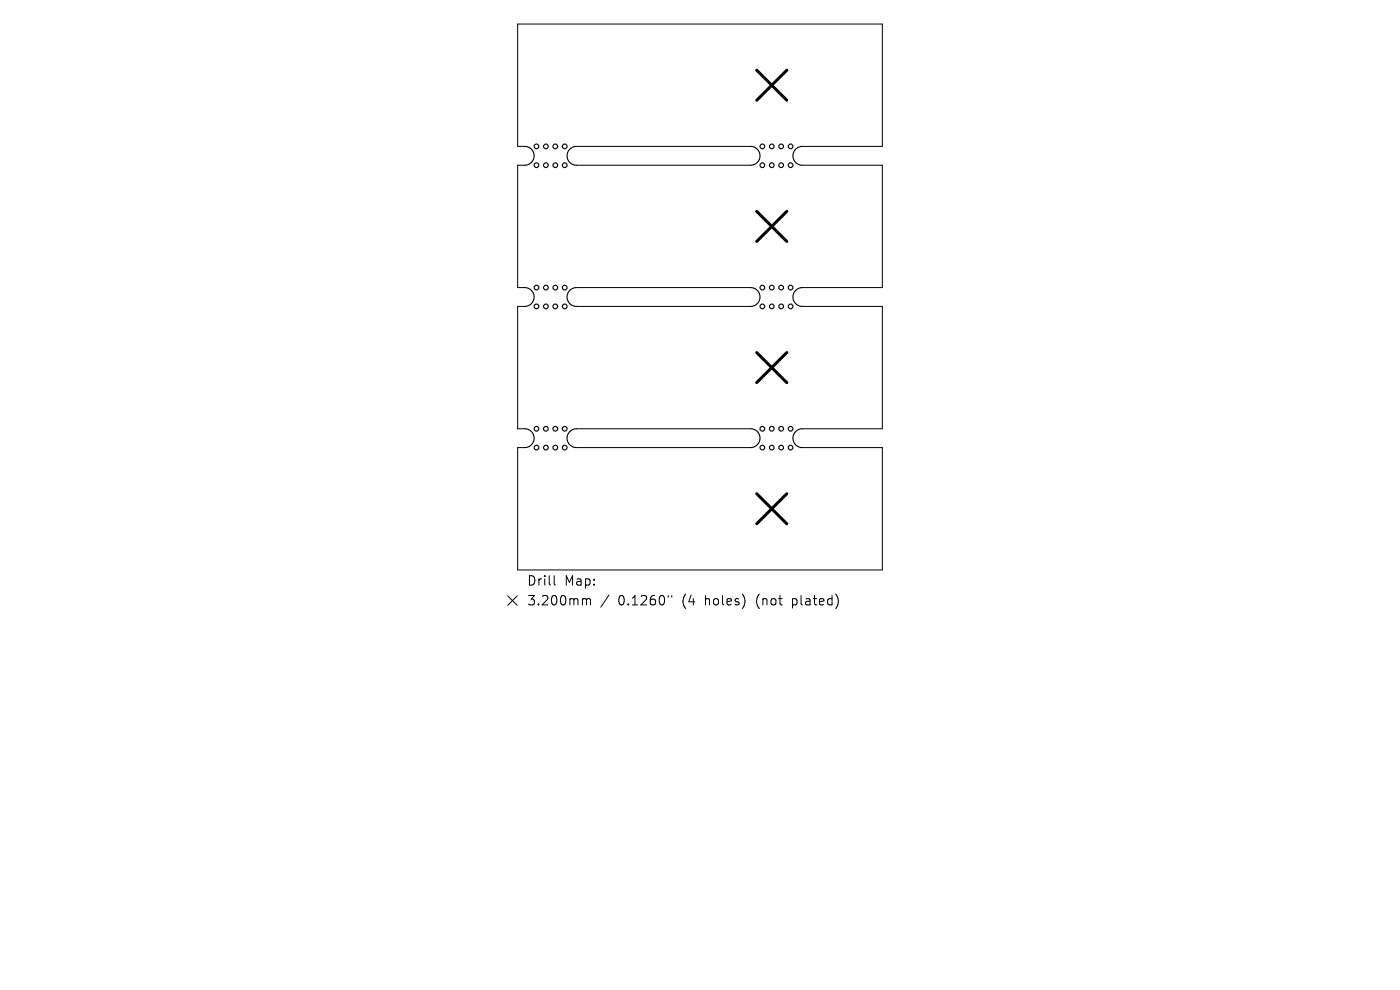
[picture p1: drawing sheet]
<svg xmlns="http://www.w3.org/2000/svg" width="297mm" height="210mm" viewBox="0 0 297 210" stroke-linecap="round" stroke-linejoin="round" font-family="sans-serif">
<defs><g id="words">
<g font-size="2.8">
<text x="111.7" y="124.5">Drill</text>
<text x="119.7" y="124.5">Map:</text>
<text x="111.7" y="128.7">3.200mm</text>
<text x="131.2" y="128.7">0.1260&quot;</text>
<text x="144.9" y="128.7">(4</text>
<text x="149.8" y="128.7">holes)</text>
<text x="160.9" y="128.7">(not</text>
<text x="168.7" y="128.7">plated)</text>
</g>
</g></defs>
<g fill="none" stroke="#000" stroke-width=".21">
<path d="M111.3 31.1h-1.5v-26h77.4v26h-17M111.3 35h-1.5v26h1.5M122.3 31.1h36.9M122.3 35h36.9M170.2 35h17v26h-17M111.3 65h-1.5v26h1.5M122.3 65h36.9M122.3 61h36.9M170.2 65h17v26h-17M111.3 94.9h-1.5v26h77.4v-26h-17M122.3 91h36.9M122.3 94.9h36.9"/>
<path d="M107.7 126.4l2 2M109.7 126.4l-2 2M117.6 122.1v1.7l.2 .3M123.8 127l.5 .1 .1 .2M124.4 127.3l.3-.3 .5 .1 .1 1.2M124.4 127.3v1M129.2 126.2l-1.7 2.6M141.8 126.3v.4M142.5 126.3v.4"/>
</g>
<g fill="none" stroke="#000" stroke-width=".24">
<path d="M111.3 31.1a2 2 0 0 1 2 2 2 2 0 0 1-2 1.9M122.3 31.1a2 2 0 0 0-2 2 2 2 0 0 0 2 1.9M159.2 31.1a2 2 0 0 1 2 2 2 2 0 0 1-2 1.9M170.2 31.1a2 2 0 0 0-2 2 2 2 0 0 0 2 1.9M111.3 61a2 2 0 0 1 2 2 2 2 0 0 1-2 2M122.3 61a2 2 0 0 0-2 2 2 2 0 0 0 2 2M159.2 61a2 2 0 0 1 2 2 2 2 0 0 1-2 2M170.2 61a2 2 0 0 0-2 2 2 2 0 0 0 2 2M111.3 91a2 2 0 0 1 2 2 2 2 0 0 1-2 1.9M122.3 91a2 2 0 0 0-2 2 2 2 0 0 0 2 1.9M159.2 91a2 2 0 0 1 2 2 2 2 0 0 1-2 1.9M170.2 91a2 2 0 0 0-2 2 2 2 0 0 0 2 1.9"/>
<circle cx="113.8" cy="31.1" r=".5"/>
<circle cx="113.8" cy="35" r=".5"/>
<circle cx="115.8" cy="31.1" r=".5"/>
<circle cx="115.8" cy="35" r=".5"/>
<circle cx="117.8" cy="31.1" r=".5"/>
<circle cx="117.8" cy="35" r=".5"/>
<circle cx="119.8" cy="31.1" r=".5"/>
<circle cx="119.8" cy="35" r=".5"/>
<circle cx="161.7" cy="31.1" r=".5"/>
<circle cx="161.7" cy="35" r=".5"/>
<circle cx="163.7" cy="31.1" r=".5"/>
<circle cx="163.7" cy="35" r=".5"/>
<circle cx="165.7" cy="31.1" r=".5"/>
<circle cx="165.7" cy="35" r=".5"/>
<circle cx="167.7" cy="31.1" r=".5"/>
<circle cx="167.7" cy="35" r=".5"/>
<circle cx="113.8" cy="65" r=".5"/>
<circle cx="113.8" cy="61" r=".5"/>
<circle cx="115.8" cy="65" r=".5"/>
<circle cx="115.8" cy="61" r=".5"/>
<circle cx="117.8" cy="65" r=".5"/>
<circle cx="117.8" cy="61" r=".5"/>
<circle cx="119.8" cy="61" r=".5"/>
<circle cx="119.8" cy="65" r=".5"/>
<circle cx="161.7" cy="61" r=".5"/>
<circle cx="161.7" cy="65" r=".5"/>
<circle cx="163.7" cy="65" r=".5"/>
<circle cx="163.7" cy="61" r=".5"/>
<circle cx="165.7" cy="61" r=".5"/>
<circle cx="165.7" cy="65" r=".5"/>
<circle cx="167.7" cy="65" r=".5"/>
<circle cx="167.7" cy="61" r=".5"/>
<circle cx="113.8" cy="94.9" r=".5"/>
<circle cx="113.8" cy="91" r=".5"/>
<circle cx="115.8" cy="94.9" r=".5"/>
<circle cx="115.8" cy="91" r=".5"/>
<circle cx="117.8" cy="94.9" r=".5"/>
<circle cx="117.8" cy="91" r=".5"/>
<circle cx="119.8" cy="94.9" r=".5"/>
<circle cx="119.8" cy="91" r=".5"/>
<circle cx="161.7" cy="94.9" r=".5"/>
<circle cx="161.7" cy="91" r=".5"/>
<circle cx="163.7" cy="94.9" r=".5"/>
<circle cx="163.7" cy="91" r=".5"/>
<circle cx="165.7" cy="94.9" r=".5"/>
<circle cx="165.7" cy="91" r=".5"/>
<circle cx="167.7" cy="94.9" r=".5"/>
<circle cx="167.7" cy="91" r=".5"/>
</g>
<path d="M160.5 14.9l6.4 6.4M166.9 14.9l-6.4 6.4M160.5 44.8l6.4 6.4M166.9 44.8l-6.4 6.4M160.5 74.8l6.4 6.4M166.9 74.8l-6.4 6.4M160.5 104.7l6.4 6.4M166.9 104.7l-6.4 6.4" fill="none" stroke="#000" stroke-width=".64"/>
<use href="#words"/>
</svg>
